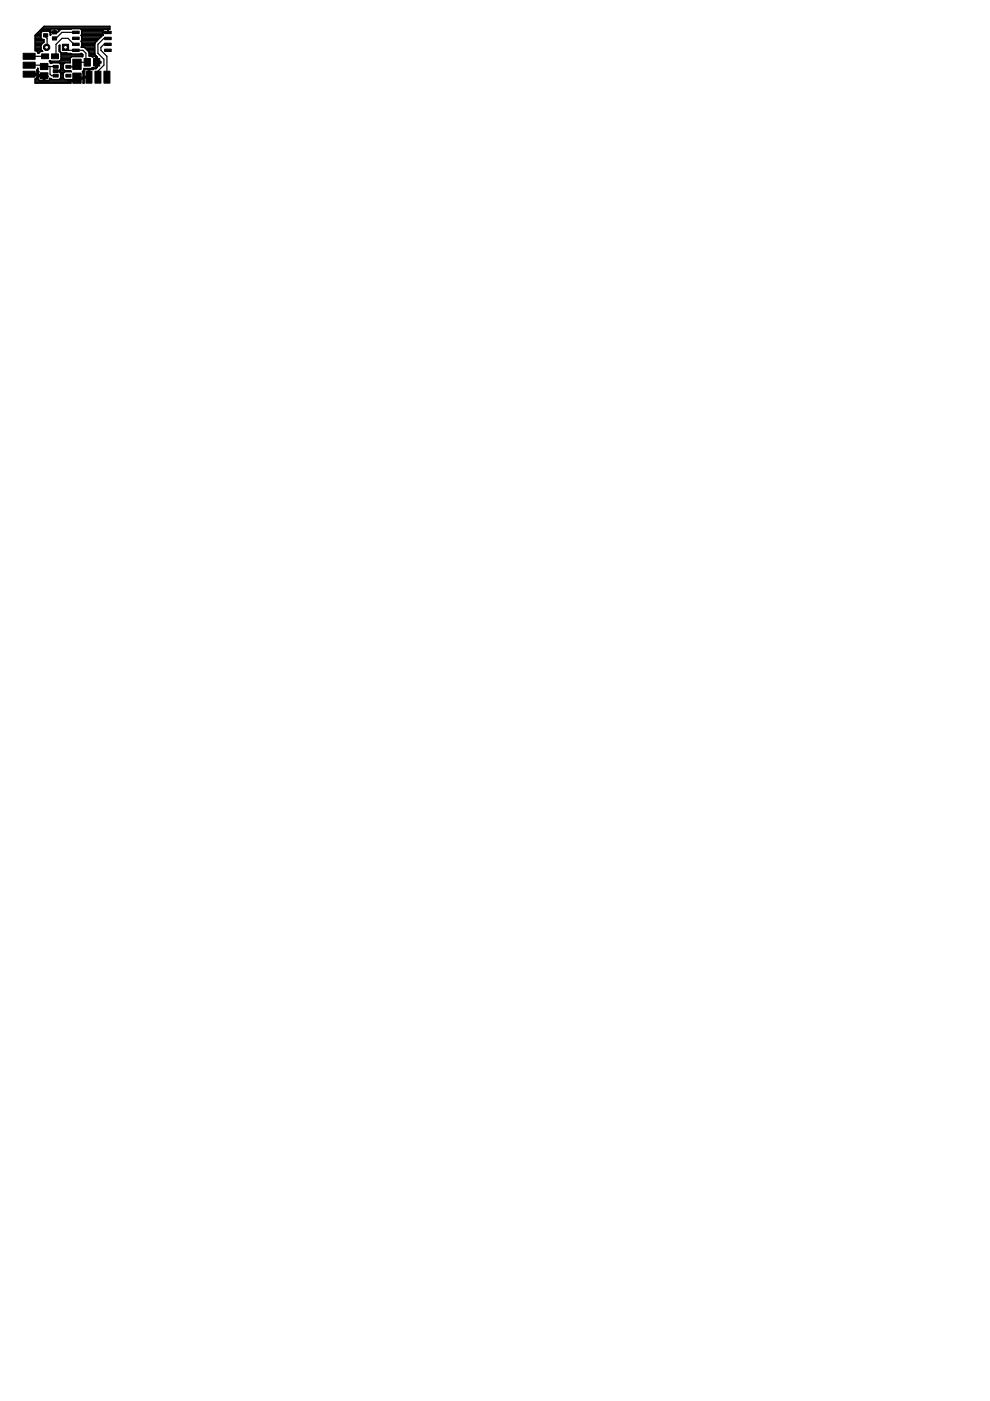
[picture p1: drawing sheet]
<svg xmlns="http://www.w3.org/2000/svg" width="210mm" height="297mm" viewBox="0 0 210 297" stroke-linecap="round" stroke-linejoin="round" font-family="sans-serif">
<g fill="#000" stroke="#000" stroke-width=".21">
<path d="M4.9 11.3h2.6v1.3h-2.6zM4.9 13.2h2.6v1.3h-2.6zM4.9 15.1h2.6v1.3h-2.6zM8.6 13.4h1.6v1.4h-1.6zM8.6 15.4h1.6v1.3h-1.6zM8.8 11.4h1.5v1h-1.5zM9.2 7.2h.9v.6h-.9zM10.9 11.4h1.5v1h-1.5zM11.1 7.8h.9v.7h-.9zM11.1 6.5h.9v.7h-.9zM11.3 14.8h1v.6h-1zM11.3 15.7h1v.6h-1z"/>
<path d="M11.3 13.9h1v.6h-1zM13.2 9.4h1.3v1.3h-1.3zM14 13.9h1v.6h-1zM14 15.7h1v.6h-1zM15.4 10.4h1.4v.5h-1.4zM15.4 9.1h1.4v.6h-1.4zM15.4 7.9h1.4v.5h-1.4zM15.4 6.6h1.4v.5h-1.4zM15.4 12.6h1.8v2.1h-1.8zM15.4 15.5h1.8v2.2h-1.8zM17.8 12.4h1.4v1.6h-1.4zM18.2 15.1h1.3v2.5h-1.3z"/>
<path d="M19.8 12.4h1.3v1.6h-1.3zM20.1 15.1h1.3v2.5h-1.3zM22 15.1h1.3v2.5h-1.3zM22.2 10.4h1.4v.5h-1.4zM22.2 9.1h1.4v.6h-1.4zM22.2 7.9h1.4v.5h-1.4zM22.2 6.6h1.4v.5h-1.4z"/>
</g>
<g fill="none" stroke="#000" stroke-width=".25">
<path d="M6.2 15.7l2.9 .1 .3 .3 .3-.1M6.2 13.8h3.2v.3l2.4 .1M6.2 11.9h3.4M9.7 7.5v.3l.3 .3-.1 1.9M9.7 16v.1M10.6 14.1v1.6l.3 .3h.9M11.6 6.9h.3M13.9 10l.5 .7h3.2l.6 .6v1.9M16.1 6.9h-3l-1.2 1.2M16.1 9.4h-.4l-1.3-1.3h-1.3l-1.2 1.3v2.3l-.2 .2M16.3 16.6h.2l.5 .4M18.5 13.2h-1.5l-1.2 1h-1.3"/>
<path d="M20.5 12.9v.3h.3M22.9 6.9h.1M22.9 8.1h-.9l-1.2 1.3v1.9l1.2 1.3v1.2l-1.2 1.3v1.3M22.9 9.4h-.9l-.6 .6v.7l1.3 1.2v4.5"/>
</g>
<g fill="none" stroke="#000" stroke-width=".32">
<path d="M7.5 16.9h.7M7.5 16.8v.8h7.5v-.7h-4.5M7.5 16.8h.1M7.5 10h1.2M7.5 17.5h7.5M7.5 17.2h7.5M7.5 10.5h1.2M7.5 10.2h1.2M7.5 9.7h1.2M7.5 9.4h1.3M7.5 9.2h1.5M7.5 8.9h1.8"/>
<path d="M7.5 8.6h1.8M7.5 8.4h1.5M7.5 8.1h1.2M7.5 7.8h1.2M7.5 7.6h1.2M7.6 7.3h1.1M7.7 16.7h.4M7.9 15.9l-.1 .6-.3 .3M7.9 15v.6M7.9 16.4h.2M7.9 16.1h1.3M7.9 15.3h.3"/>
<path d="M7.9 15h.2M7.9 14.8h.1M7.9 7h.8M8 11h.4M8 14.7l-.2 .2 .1 .1M8 14.5v.5l.2 .2-.1 .7h1.1v1.2h-.9l-.2-.8h2.1l-.2-.4h-.5v1.2h.8l.2-.2M8 14.5h.1M8.1 15.6h-.6v.3h.6M8.2 6.8h.6M8.4 6.5h2.3M8.7 10.5l.3 .4h-.4l-.3 .4h-.3l-.3-.5M8.7 6.2h2.1"/>
<path d="M9 6h14.3M9.2 16.9h.3M9.2 16.7h.3M9.2 16.4h.3M9.2 5.7h14.1M9.3 8.9l-.6 .6v1M9.5 16.1h.6M10.5 6.8h.2M10.5 16.9v-.3l.5 .3M10.5 16.7h.1M10.6 12.9l-.1 .1 .2 .4 1.9-.1 .3 .3v1.1l-.2 .1 .2 1.8-.3 .3M10.6 12.9h.1"/>
<path d="M10.6 13.2h4.3M10.7 7.3h.1M10.7 7h.1M11.5 6.1v.8M11.5 6.2h.1M11.5 6.8h.1M11.5 6.5h.1M11.8 15.1h.9M11.8 15.1h.1M12.3 6.2h.6M12.4 6.5h.2M12.6 10.8h.1"/>
<path d="M12.6 10h.1M12.6 10.5h.1M12.6 10.2h.1M12.6 9.7h.1M12.7 13.4h.9M12.7 12.9h2.2M12.7 15.3h.9M12.7 15h2.3M12.8 14.8h.7M12.8 16.7h.7M12.8 11h.1M12.9 15.9h.5"/>
<path d="M12.9 15.6h.5M12.9 14.5h.5M12.9 16.4h.5M12.9 16.1h.5M12.9 14.2h.5M12.9 14h.5M12.9 13.7h.5M13 12.7l-.4 .3-2-.1M13 11.9h4.5M13 12.7h1.9M13 12.4h1.9M13 12.1h2.1"/>
<path d="M13 11.6h4.5M13 11.3h1.2M14 11.2h-1l-.3-.3v-1.3l-.1 .1v1.2l.4 .3v1.5M14 11.2l.1 .1M14 11.2l1.2 .3h1.8l.3-.2 .2 .3M16.5 16.7h1.3M17.2 6.2h6.1v-.6h-13.9l-1.9 1.9v3.3h1.4M17.3 7.6h4.3M17.3 8.9h3M17.3 8.6h3.3M17.3 8.6v-.9l-.1-.2 .1-.2v-.9l-.3-.3-4 .1-.6 .4-.2-.5h-1.1l-.4 .2v.5h1.5l-1.5 .1v.6v-.6l-.3-.3h-1.4l-.3 .3v1.2l.3 .3h.3v.5M17.3 8.9l-.1 1.1h2.9"/>
<path d="M17.3 8.6l-.1 .2 .1 .1M17.3 9.7h2.8M17.3 9.4h2.8M17.3 9.2h2.8M17.3 8.4h3.5M17.3 8.1h3.8M17.3 7.8h4.1M17.3 7.3h4.5M17.3 7h4.5M17.3 6.8h4.5M17.3 6.5h4.5M17.5 11.6v.4h-2.3l-.3 .3v1h-1.2l-.3 .3v1.1l.3 .3h1.2l.2 .2h-1.4l-.3 .3v1.1l.3 .3"/>
<path d="M17.6 15.3h.2M17.6 16.9h.2M17.6 15.9h.2M17.6 15.6h.2M17.6 17.5h.2M17.6 17.2h.2M17.6 16.4h1.1M17.6 16.1h.2M17.6 15h.2M17.7 10l.3 .1a1.6 1.6 0 0 1 .9 1.8h1.5M17.8 14.8h.2M18 14.8l-.2 .2"/>
<path d="M18.1 10.2h2M18.4 10.5h1.7M18.6 10.8h1.5M18.7 15.9h.3M18.7 15.6h.3M18.7 16.1h.3M18.7 15.3h.3M18.7 15h.3M18.7 14.8h.3M18.8 11h1.3M18.9 11.6h1.3M18.9 11.3h1.2"/>
<path d="M19.4 11.9l.2 .2 .7-.1v1h1.1v.4h-1.1v1l-.7-.1-.2 .2M19.6 14.7l.1 .1M19.6 14.7h-.6v1.5h-1.2v-1.2M19.9 14.5l-.2 .3M20.3 14.2h.3M20.3 14h.3M20.3 13.7h.3M20.3 13.4h.3M20.3 12.9h.3M20.3 12.7h.3M20.3 12.4h.3M20.3 12.1h.3"/>
<path d="M20.4 14.5h-2.6v.4l-.3 .3 .1 .3v.9h-1.1v.3h1.1v.9h.2v-1.1h.9v-1.8l-.7 .1M20.6 14.3l-.3 .2M20.6 13.2h.8M22.1 6.2l-.3 .4 .1 .8-1.8 1.9v2.1l.5 .7v2.2M22.9 6.2v.7h-1.1M22.9 6.8h.1M22.9 6.5h.1"/>
</g>
<path d="M16.3 16.6l-.6 .5h-1.2" fill="none" stroke="#000" stroke-width=".61"/>
<circle cx="13.9" cy="10" r=".4" fill="#fff" stroke="#000" stroke-width=".21"/>
<circle cx="9.9" cy="10" r=".71" fill="#000" stroke="#000" stroke-width=".21"/>
<circle cx="9.9" cy="10" r=".4" fill="#fff" stroke="#000" stroke-width=".21"/>
</svg>
